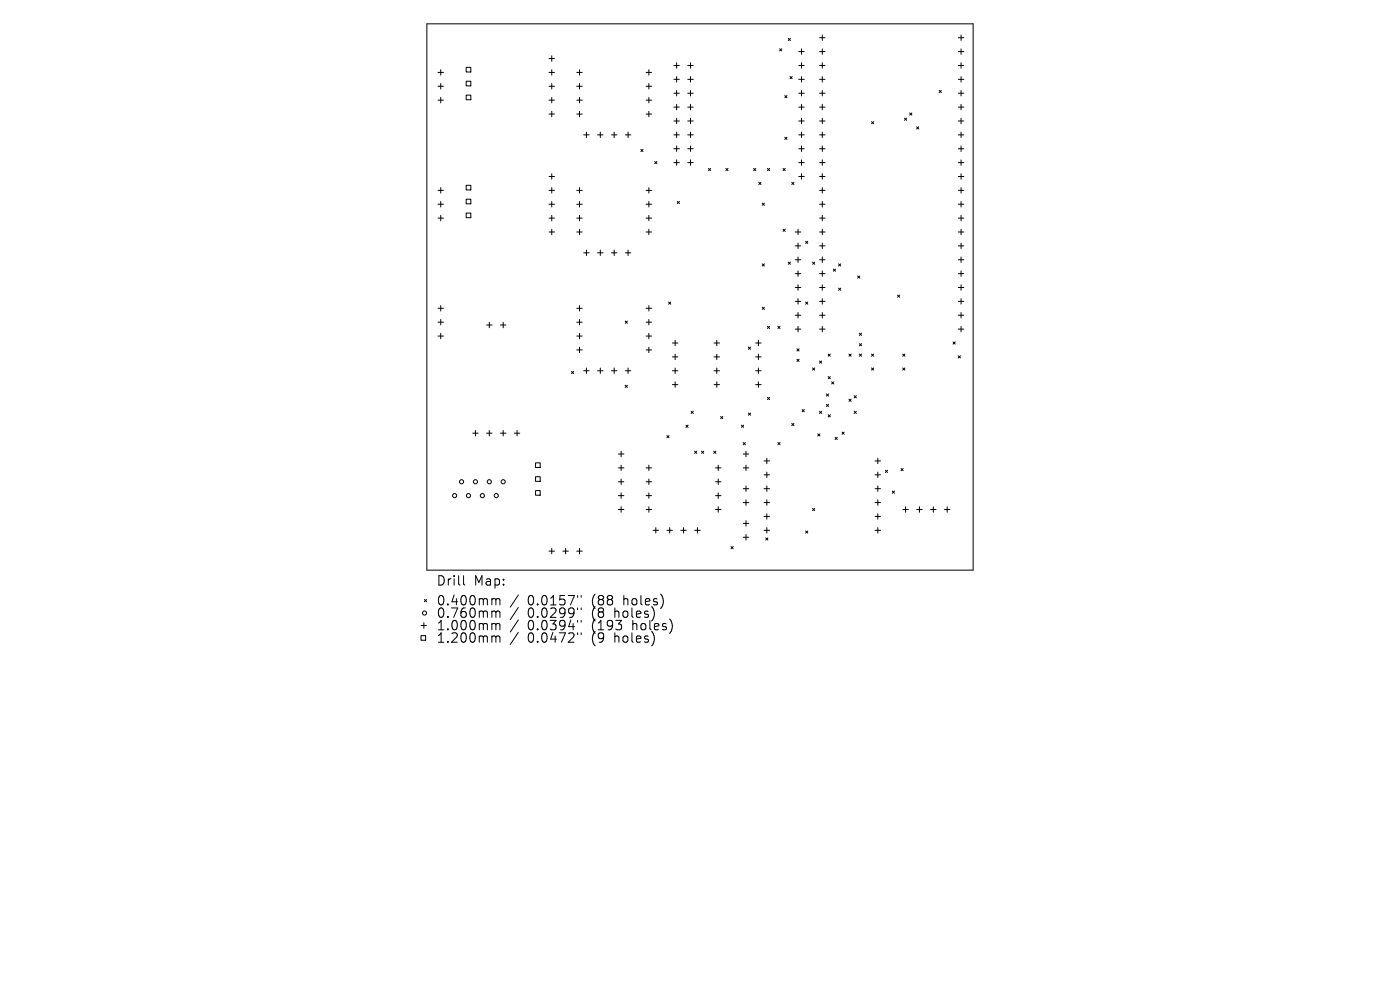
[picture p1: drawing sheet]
<svg xmlns="http://www.w3.org/2000/svg" width="297mm" height="210mm" viewBox="0 0 297 210" stroke-linecap="round" stroke-linejoin="round" font-family="sans-serif">
<defs><g id="words">
<g font-size="2.8">
<text x="92.5" y="124.5">Drill</text>
<text x="100.5" y="124.5">Map:</text>
<text x="92.5" y="128.7">0.400mm</text>
<text x="92.5" y="131.3">0.760mm</text>
<text x="111.9" y="128.7">0.0157&quot;</text>
<text x="111.9" y="131.3">0.0299&quot;</text>
<text x="125.7" y="128.7">(88</text>
<text x="125.7" y="131.3">(8</text>
<text x="130.6" y="131.3">holes)</text>
<text x="132.5" y="128.7">holes)</text>
<text x="92.5" y="134">1.000mm</text>
<text x="92.5" y="136.6">1.200mm</text>
<text x="111.9" y="134">0.0394&quot;</text>
<text x="111.9" y="136.6">0.0472&quot;</text>
<text x="125.7" y="134">(193</text>
<text x="125.7" y="136.6">(9</text>
<text x="130.6" y="136.6">holes)</text>
<text x="134.4" y="134">holes)</text>
</g>
</g></defs>
<g fill="none" stroke="#000" stroke-width=".21">
<path d="M90.6 5.1h115.8v115.8h-115.8zM92.9 15.4h1.2M92.9 18.3h1.2M93.5 14.8v1.1M93.5 17.7v1.2M98.9 14.3h1v1h-1zM98.9 17.2h1v1h-1zM116.5 15.4h1.1M116.5 18.3h1.1M116.5 12.4h1.1M117 11.8v1.2M117 14.8v1.1"/>
<path d="M117 17.7v1.2M122.4 15.4h1.1M122.4 18.3h1.1M122.9 14.8v1.1M122.9 17.7v1.2M137.1 15.4h1.1M137.1 18.3h1.1M137.7 14.8v1.1M137.7 17.7v1.2M143 13.9h1.1M143 16.8h1.1M143 19.8h1.1"/>
<path d="M143.5 13.3v1.2M143.5 16.3v1.1M143.5 19.2v1.2M145.9 13.9h1.2M145.9 16.8h1.2M145.9 19.8h1.2M146.5 13.3v1.2M146.5 16.3v1.1M146.5 19.2v1.2M165.4 10.3l.4 .5M165.8 10.3l-.4 .5M167.2 8.1l.5 .5"/>
<path d="M167.6 16.2l.5 .5M167.7 8.1l-.5 .5M168.1 16.2l-.5 .5M169.5 13.9h1.1M169.5 16.8h1.1M169.5 19.8h1.1M169.5 10.9h1.1M170 10.4v1.1M170 13.3v1.2M170 16.3v1.1M170 19.2v1.2M173.9 13.9h1.1"/>
<path d="M173.9 16.8h1.1M173.9 19.8h1.1M173.9 10.9h1.1M173.9 8h1.1M174.4 7.4v1.2M174.4 10.4v1.1M174.4 13.3v1.2M174.4 16.3v1.1M174.4 19.2v1.2M199.2 19.2l.5 .4M199.7 19.2l-.5 .4M203.3 13.9h1.2"/>
<path d="M203.3 16.8h1.2M203.3 19.8h1.2M203.3 10.9h1.2M203.3 8h1.2M203.9 7.4v1.2M203.9 10.4v1.1M203.9 13.3v1.2M203.9 16.3v1.1M203.9 19.2v1.2M92.9 21.2h1.2M93.5 20.7v1.1M93.5 39.8v1.2"/>
<path d="M98.9 20.2h1v1h-1zM98.9 39.3h1v1h-1zM116.5 21.2h1.1M116.5 24.2h1.1M116.5 37.4h1.1M117 20.7v1.1M117 23.6v1.2M117 36.9v1.1M117 39.8v1.2M122.4 21.2h1.1M122.4 24.2h1.1M122.9 20.7v1.1"/>
<path d="M122.9 23.6v1.2M122.9 39.8v1.2M123.8 28.6h1.2M124.4 28v1.2M126.8 28.6h1.1M127.4 28v1.2M129.7 28.6h1.2M130.3 28v1.2M132.7 28.6h1.1M133.2 28v1.2M136 31.7l.4 .4M136.4 31.7l-.4 .4"/>
<path d="M137.1 21.2h1.1M137.1 24.2h1.1M137.7 20.7v1.1M137.7 23.6v1.2M137.7 39.8v1.2M138.9 34.3l.5 .4M139.4 34.3l-.5 .4M143 28.6h1.1M143 22.7h1.1M143 25.7h1.1M143 31.6h1.1M143 34.5h1.1"/>
<path d="M143.5 22.1v1.2M143.5 25.1v1.1M143.5 28v1.2M143.5 31v1.1M143.5 33.9v1.2M145.9 28.6h1.2M145.9 22.7h1.2M145.9 25.7h1.2M145.9 31.6h1.2M145.9 34.5h1.2M146.5 22.1v1.2M146.5 25.1v1.1"/>
<path d="M146.5 28v1.2M146.5 31v1.1M146.5 33.9v1.2M150.3 35.7l.5 .5M150.8 35.7l-.5 .5M154 35.7l.4 .5M154.4 35.7l-.4 .5M159.9 35.7l.4 .5M160.3 35.7l-.4 .5M161 38.7l.4 .4M161.4 38.7l-.4 .4M162.8 35.7l.5 .5"/>
<path d="M163.3 35.7l-.5 .5M166.1 35.7l.5 .5M166.5 20.3l.5 .4M166.5 29.1l.5 .5M166.6 35.7l-.5 .5M167 29.1l-.5 .5M167 20.3l-.5 .4M168 38.7l.4 .4M168.4 38.7l-.4 .4M169.5 37.4h1.1M169.5 28.6h1.1M169.5 22.7h1.1"/>
<path d="M169.5 25.7h1.1M169.5 31.6h1.1M169.5 34.5h1.1M170 22.1v1.2M170 25.1v1.1M170 28v1.2M170 31v1.1M170 33.9v1.2M170 36.9v1.1M173.9 37.4h1.1M173.9 28.6h1.1M173.9 22.7h1.1"/>
<path d="M173.9 25.7h1.1M173.9 31.6h1.1M173.9 34.5h1.1M174.4 22.1v1.2M174.4 25.1v1.1M174.4 28v1.2M174.4 31v1.1M174.4 33.9v1.2M174.4 36.9v1.1M174.4 39.8v1.2M184.9 25.8l.5 .5M185.4 25.8l-.5 .5"/>
<path d="M191.9 25.1l.4 .4M192.3 25.1l-.4 .4M193 24l.4 .4M193.4 24l-.4 .4M194.5 26.9l.4 .5M194.9 26.9l-.4 .5M203.3 37.4h1.2M203.3 28.6h1.2M203.3 22.7h1.2M203.3 25.7h1.2M203.3 31.6h1.2M203.3 34.5h1.2"/>
<path d="M203.9 22.1v1.2M203.9 25.1v1.1M203.9 28v1.2M203.9 31v1.1M203.9 33.9v1.2M203.9 36.9v1.1M203.9 39.8v1.2M92.9 40.4h1.2M92.9 43.3h1.2M92.9 46.3h1.2M93.5 42.7v1.2M93.5 45.7v1.1"/>
<path d="M98.9 42.3h1v.9h-1zM98.9 45.2h1v1h-1zM116.5 40.4h1.1M116.5 43.3h1.1M116.5 46.3h1.1M116.5 49.2h1.1M117 42.7v1.2M117 45.7v1.1M117 48.6v1.2M122.4 40.4h1.1M122.4 43.3h1.1M122.4 46.3h1.1"/>
<path d="M122.4 49.2h1.1M122.9 42.7v1.2M122.9 45.7v1.1M122.9 48.6v1.2M123.8 53.6h1.2M124.4 53v1.2M126.8 53.6h1.1M127.4 53v1.2M129.7 53.6h1.2M130.3 53v1.2M132.7 53.6h1.1M133.2 53v1.2"/>
<path d="M137.1 40.4h1.1M137.1 43.3h1.1M137.1 46.3h1.1M137.1 49.2h1.1M137.7 42.7v1.2M137.7 45.7v1.1M137.7 48.6v1.2M143.7 42.7l.4 .5M144.1 42.7l-.4 .5M161.7 43.1l.5 .5M161.7 56l.5 .4M162.2 43.1l-.5 .5"/>
<path d="M162.2 56l-.5 .4M166.1 48.6l.5 .5M166.6 48.6l-.5 .5M167.2 55.6l.5 .5M167.7 55.6l-.5 .5M168.7 49.2h1.2M168.7 52.2h1.2M168.7 55.1h1.2M168.7 58h1.2M169.3 48.6v1.2M169.3 51.6v1.1M169.3 54.5v1.2"/>
<path d="M169.3 57.5v1.1M170.9 51.2l.5 .5M171.4 51.2l-.5 .5M172.4 55.6l.4 .5M172.8 55.6l-.4 .5M173.9 40.4h1.1M173.9 43.3h1.1M173.9 46.3h1.1M173.9 49.2h1.1M173.9 52.2h1.1M173.9 55.1h1.1M173.9 58h1.1"/>
<path d="M174.4 42.7v1.2M174.4 45.7v1.1M174.4 48.6v1.2M174.4 51.6v1.1M174.4 54.5v1.2M174.4 57.5v1.1M176.8 57.1l.5 .4M177.3 57.1l-.5 .4M177.9 56l.5 .4M178.4 56l-.5 .4M181.9 58.5l.5 .5M182.4 58.5l-.5 .5"/>
<path d="M203.3 40.4h1.2M203.3 43.3h1.2M203.3 46.3h1.2M203.3 49.2h1.2M203.3 52.2h1.2M203.3 55.1h1.2M203.3 58h1.2M203.9 42.7v1.2M203.9 45.7v1.1M203.9 48.6v1.2M203.9 51.6v1.1M203.9 54.5v1.2"/>
<path d="M203.9 57.5v1.1M92.9 65.4h1.2M92.9 68.3h1.2M92.9 71.3h1.2M93.5 64.8v1.2M93.5 67.8v1.1M93.5 70.7v1.2M103.2 68.9h1.2M103.8 68.4v1.1M106.2 68.9h1.1M106.7 68.4v1.1M121.2 78.8l.5 .4"/>
<path d="M121.7 78.8l-.5 .4M122.4 65.4h1.1M122.4 68.3h1.1M122.4 71.3h1.1M122.4 74.2h1.1M122.9 64.8v1.2M122.9 67.8v1.1M122.9 70.7v1.2M122.9 73.7v1.1M123.8 78.6h1.2M124.4 78.1v1.1M126.8 78.6h1.1"/>
<path d="M127.4 78.1v1.1M129.7 78.6h1.2M130.3 78.1v1.1M132.6 68.1l.5 .5M132.7 78.6h1.1M133.1 68.1l-.5 .5M133.2 78.1v1.1M137.1 65.4h1.1M137.1 68.3h1.1M137.1 71.3h1.1M137.1 74.2h1.1M137.7 64.8v1.2"/>
<path d="M137.7 67.8v1.1M137.7 70.7v1.2M137.7 73.7v1.1M141.8 64.1l.5 .4M142.3 64.1l-.5 .4M142.6 78.6h1.2M142.6 72.8h1.2M142.6 75.7h1.2M143.2 72.2v1.1M143.2 75.1v1.2M143.2 78.1v1.1M151.5 78.6h1.1"/>
<path d="M151.5 72.8h1.1M151.5 75.7h1.1M152.1 72.2v1.1M152.1 75.1v1.2M152.1 78.1v1.1M158.8 73.6l.4 .5M159.2 73.6l-.4 .5M160.3 78.6h1.2M160.3 72.8h1.2M160.3 75.7h1.2M160.9 72.2v1.1M160.9 75.1v1.2"/>
<path d="M160.9 78.1v1.1M161.7 65.2l.5 .4M162.2 65.2l-.5 .4M162.8 69.2l.5 .5M163.3 69.2l-.5 .5M165 69.2l.5 .5M165.5 69.2l-.5 .5M168.7 61h1.2M168.7 63.9h1.2M168.7 66.9h1.2M168.7 69.8h1.2M169.1 74l.4 .5"/>
<path d="M169.1 76.2l.4 .5M169.3 60.4v1.2M169.3 63.3v1.2M169.3 66.3v1.2M169.3 69.2v1.2M169.5 74l-.4 .5M169.5 76.2l-.4 .5M170.9 64.1l.5 .4M171.4 64.1l-.5 .4M172.4 78l.4 .5M172.8 78l-.4 .5M173.8 76.6l.5 .4"/>
<path d="M173.9 61h1.1M173.9 63.9h1.1M173.9 66.9h1.1M173.9 69.8h1.1M174.3 76.6l-.5 .4M174.4 60.4v1.2M174.4 63.3v1.2M174.4 66.3v1.2M174.4 69.2v1.2M175.7 79.9l.5 .5M175.7 75.1l.5 .5M176.2 75.1l-.5 .5"/>
<path d="M176.2 79.9l-.5 .5M177.9 61.1l.5 .5M178.4 61.1l-.5 .5M180.1 75.1l.5 .5M180.6 75.1l-.5 .5M182.3 70.7l.5 .5M182.3 72.9l.5 .5M182.3 75.1l.5 .5M182.8 75.1l-.5 .5M182.8 72.9l-.5 .5M182.8 70.7l-.5 .5M184.9 78l.5 .5"/>
<path d="M184.9 75.1l.5 .5M185.4 75.1l-.5 .5M185.4 78l-.5 .5M190.4 62.6l.5 .5M190.9 62.6l-.5 .5M191.5 75.1l.5 .5M191.5 78l.5 .5M192 75.1l-.5 .5M192 78l-.5 .5M202.2 72.5l.4 .5M202.6 72.5l-.4 .5M203.3 75.5l.4 .4"/>
<path d="M203.3 61h1.2M203.3 63.9h1.2M203.3 66.9h1.2M203.3 69.8h1.2M203.7 75.5l-.4 .4M203.9 60.4v1.2M203.9 63.3v1.2M203.9 66.3v1.2M203.9 69.2v1.2M100.3 91.9h1.1M100.9 91.3v1.2M103.2 91.9h1.2"/>
<path d="M103.8 91.3v1.2M106.2 91.9h1.1M106.7 91.3v1.2M109.1 91.9h1.2M109.7 91.3v1.2M113.6 98.2h1v1h-1zM131.2 96.3h1.1M131.2 99.3h1.1M131.8 95.7v1.2M131.8 98.7v1.1M132.6 81.7l.5 .5M133.1 81.7l-.5 .5"/>
<path d="M137.1 99.3h1.1M137.7 98.7v1.1M141.5 92.4l.4 .5M141.9 92.4l-.4 .5M142.6 81.6h1.2M143.2 81v1.2M145.5 90.2l.5 .5M146 90.2l-.5 .5M146.6 87.2l.5 .5M147.1 87.2l-.5 .5M147.4 95.7l.4 .5M147.8 95.7l-.4 .5"/>
<path d="M148.8 95.7l.5 .5M149.3 95.7l-.5 .5M151.4 95.7l.5 .5M151.5 81.6h1.1M151.8 99.3h1.2M151.9 95.7l-.5 .5M152.1 81v1.2M152.4 98.7v1.1M152.9 88.3l.4 .5M153.3 88.3l-.4 .5M157.3 90.2l.5 .5M157.7 93.9l.4 .4"/>
<path d="M157.7 96.3h1.1M157.7 99.3h1.1M157.8 90.2l-.5 .5M158.1 93.9l-.4 .4M158.3 95.7v1.2M158.3 98.7v1.1M158.8 87.6l.4 .5M159.2 87.6l-.4 .5M160.3 81.6h1.2M160.9 81v1.2M162.1 97.8h1.2M162.7 97.2v1.2"/>
<path d="M162.8 84.3l.5 .5M163.3 84.3l-.5 .5M165 93.9l.5 .4M165.5 93.9l-.5 .4M168 89.8l.4 .5M168.4 89.8l-.4 .5M170.2 86.9l.4 .4M170.6 86.9l-.4 .4M173.5 92l.4 .5M173.8 87.2l.5 .5M173.9 92l-.4 .5M174.3 87.2l-.5 .5"/>
<path d="M175.3 83.6l.5 .4M175.3 85.8l.5 .4M175.7 88l.5 .4M175.8 83.6l-.5 .4M175.8 85.8l-.5 .4M176.2 88l-.5 .4M176.4 81l.5 .5M176.9 81l-.5 .5M177.2 92.8l.4 .4M177.6 92.8l-.4 .4M178.6 91.7l.5 .4M179.1 91.7l-.5 .4"/>
<path d="M180.1 84.7l.5 .4M180.6 84.7l-.5 .4M181.2 83.9l.5 .5M181.2 87.2l.5 .5M181.7 83.9l-.5 .5M181.7 87.2l-.5 .5M185.6 97.8h1.2M186.2 97.2v1.2M187.8 99.8l.5 .4M188.3 99.8l-.5 .4M191.1 99.4l.5 .5M191.6 99.4l-.5 .5"/>
<path d="M113.6 101.1h1v1h-1zM113.6 104.1h1v1h-1zM116.5 116.9h1.1M117 116.3v1.2M119.4 116.9h1.2M120 116.3v1.2M122.4 116.9h1.1M122.9 116.3v1.2M131.2 102.2h1.1M131.2 105.1h1.1M131.2 108.1h1.1M131.8 101.6v1.2"/>
<path d="M131.8 104.6v1.1M131.8 107.5v1.2M137.1 102.2h1.1M137.1 105.1h1.1M137.1 108.1h1.1M137.7 101.6v1.2M137.7 104.6v1.1M137.7 107.5v1.2M138.5 112.5h1.2M139.1 111.9v1.2M141.5 112.5h1.1M142.1 111.9v1.2"/>
<path d="M144.4 112.5h1.2M145 111.9v1.2M147.4 112.5h1.1M148 111.9v1.2M151.8 102.2h1.2M151.8 105.1h1.2M151.8 108.1h1.2M152.4 101.6v1.2M152.4 104.6v1.1M152.4 107.5v1.2M155.1 115.9l.4 .5M155.5 115.9l-.4 .5"/>
<path d="M157.7 103.7h1.1M157.7 106.6h1.1M157.7 111h1.1M157.7 114h1.1M158.3 103.1v1.1M158.3 106v1.2M158.3 110.4v1.2M158.3 113.4v1.1M162.1 112.5h1.2M162.1 103.7h1.2M162.1 106.6h1.2M162.1 100.7h1.2"/>
<path d="M162.1 109.6h1.2M162.4 114.1l.5 .5M162.7 100.1v1.2M162.7 103.1v1.1M162.7 106v1.2M162.7 109v1.1M162.7 111.9v1.2M162.9 114.1l-.5 .5M170.9 112.6l.5 .5M171.4 112.6l-.5 .5M172.4 107.9l.4 .4M172.8 107.9l-.4 .4"/>
<path d="M185.6 112.5h1.2M185.6 103.7h1.2M185.6 106.6h1.2M185.6 100.7h1.2M185.6 109.6h1.2M186.2 100.1v1.2M186.2 103.1v1.1M186.2 106v1.2M186.2 109v1.1M186.2 111.9v1.2M189.3 104.2l.5 .4M189.8 104.2l-.5 .4"/>
<path d="M191.5 108.1h1.2M192.1 107.5v1.2M194.5 108.1h1.1M195.1 107.5v1.2M197.4 108.1h1.2M198 107.5v1.2M200.4 108.1h1.1M200.9 107.5v1.2M89.3 134.8h1v1h-1zM89.3 132.7h1.2M89.9 132.1v1.2M90 127.2l.5 .4"/>
<path d="M90.5 127.2l-.5 .4M98.3 122.1v1.7l.3 .3M104.6 127l.5 .1 .1 .2M104.6 129.6h.3l.3 .3M104.6 132.3h.3l.3 .3M104.6 134.9h.3l.3 .3M105.2 127.3l.3-.3 .5 .1 .1 1.2M105.2 127.3v1M105.2 129.9v1.1M105.2 132.6v1M105.2 135.2v1M105.2 129.9l.3-.3 .5 .1 .1 1.3"/>
<path d="M105.2 132.6l.3-.3 .5 .1 .1 1.2M105.2 135.2l.3-.3 .5 .1 .1 1.2M110 126.2l-1.8 2.6M110 128.9l-1.8 2.5M110 131.5l-1.8 2.6M110 134.1l-1.8 2.6M122.5 126.3v.4M122.5 129v.3M122.5 131.6v.4M122.5 134.2v.4M123.3 126.3v.4M123.3 129v.3"/>
<path d="M123.3 131.6v.4M123.3 134.2v.4"/>
<circle cx="96.4" cy="105.1" r=".44"/>
<circle cx="97.9" cy="102.2" r=".44"/>
<circle cx="99.4" cy="105.1" r=".44"/>
<circle cx="100.9" cy="102.2" r=".44"/>
<circle cx="102.3" cy="105.1" r=".44"/>
<circle cx="103.8" cy="102.2" r=".44"/>
<circle cx="105.3" cy="105.1" r=".44"/>
<circle cx="106.7" cy="102.2" r=".44"/>
<circle cx="90.1" cy="130" r=".44"/>
</g>
<use href="#words"/>
</svg>
